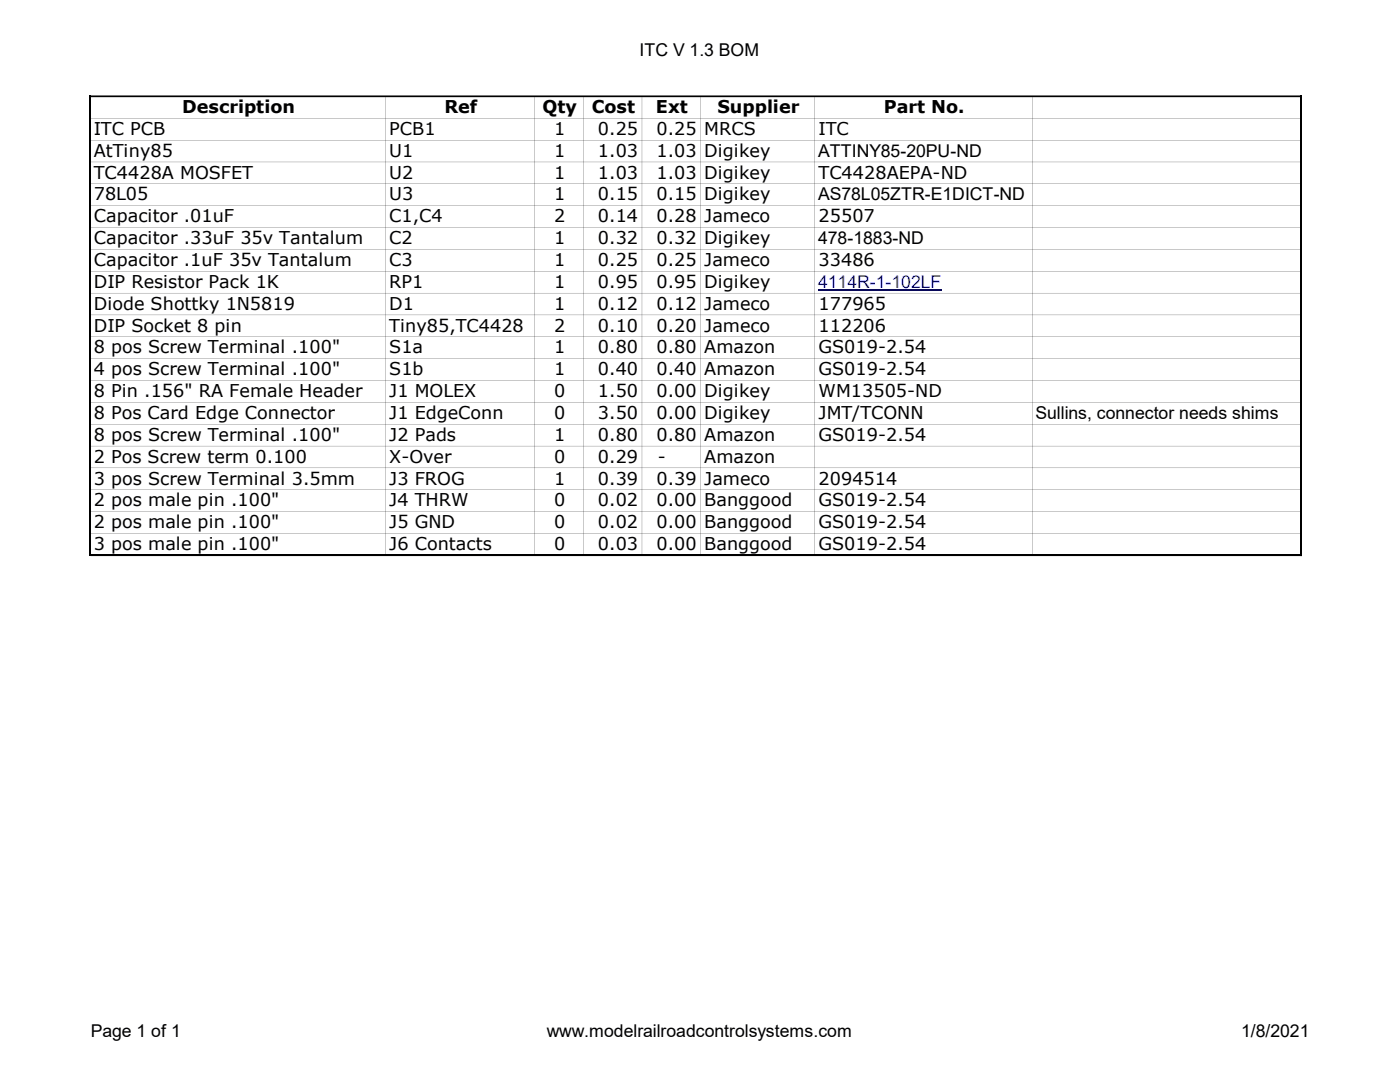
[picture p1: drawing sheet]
<svg xmlns="http://www.w3.org/2000/svg" width="279mm" height="216mm" viewBox="0 0 279 216" stroke-linecap="round" stroke-linejoin="round" font-family="sans-serif">
<defs><g id="words">
<g font-size="3.5">
<text x="127.6" y="11.2">ITC V 1.3 BOM</text>
<text x="36.4" y="22.6">Description</text>
<text x="88.7" y="22.6">Ref</text>
<text x="108.2" y="22.6">Qty</text>
<text x="118.1" y="22.6">Cost</text>
<text x="130.9" y="22.6">Ext</text>
<text x="143.2" y="22.6">Supplier</text>
<text x="176.4" y="22.6">Part No.</text>
<text x="18.7" y="26.9">ITC PCB</text>
<text x="77.7" y="26.9">PCB1</text>
<text x="110.6" y="26.9">1</text>
<text x="119.3" y="26.9">0.25</text>
<text x="131" y="26.9">0.25</text>
<text x="140.5" y="26.9">MRCS</text>
<text x="163.4" y="26.9">ITC</text>
<text x="18.7" y="31.3">AtTiny85</text>
<text x="18.7" y="35.6">TC4428A MOSFET</text>
<text x="77.7" y="31.3">U1</text>
<text x="77.7" y="35.6">U2</text>
<text x="110.6" y="31.3">1</text>
<text x="110.6" y="35.6">1</text>
<text x="119.3" y="31.3">1.03</text>
<text x="119.3" y="35.6">1.03</text>
<text x="131" y="31.3">1.03</text>
<text x="131" y="35.6">1.03</text>
<text x="140.5" y="31.3">Digikey</text>
<text x="140.5" y="35.6">Digikey</text>
<text x="163.3" y="31.3">ATTINY85-20PU-ND</text>
<text x="163.4" y="35.6">TC4428AEPA-ND</text>
<text x="18.7" y="40">78L05</text>
<text x="77.7" y="40">U3</text>
<text x="110.6" y="40">1</text>
<text x="119.3" y="40">0.15</text>
<text x="131" y="40">0.15</text>
<text x="140.5" y="40">Digikey</text>
<text x="163.3" y="40">AS78L05ZTR-E1DICT-ND</text>
<text x="18.7" y="44.4">Capacitor .01uF</text>
<text x="77.7" y="44.4">C1,C4</text>
<text x="110.6" y="44.4">2</text>
<text x="119.3" y="44.4">0.14</text>
<text x="131" y="44.4">0.28</text>
<text x="140.5" y="44.4">Jameco</text>
<text x="163.4" y="44.4">25507</text>
<text x="18.7" y="48.7">Capacitor .33uF 35v Tantalum</text>
<text x="18.7" y="53.1">Capacitor .1uF 35v Tantalum</text>
<text x="77.7" y="48.7">C2</text>
<text x="77.7" y="53.1">C3</text>
<text x="110.6" y="48.7">1</text>
<text x="110.6" y="53.1">1</text>
<text x="119.3" y="48.7">0.32</text>
<text x="119.3" y="53.1">0.25</text>
<text x="131" y="48.7">0.32</text>
<text x="131" y="53.1">0.25</text>
<text x="140.5" y="48.7">Digikey</text>
<text x="140.5" y="53.1">Jameco</text>
<text x="163.3" y="48.7">478-1883-ND</text>
<text x="163.4" y="53.1">33486</text>
<text x="18.7" y="57.4">DIP Resistor Pack 1K</text>
<text x="77.7" y="57.4">RP1</text>
<text x="110.6" y="57.4">1</text>
<text x="119.3" y="57.4">0.95</text>
<text x="131" y="57.4">0.95</text>
<text x="140.5" y="57.4">Digikey</text>
<text x="18.7" y="61.8">Diode Shottky 1N5819</text>
<text x="77.7" y="61.8">D1</text>
<text x="110.6" y="61.8">1</text>
<text x="119.3" y="61.8">0.12</text>
<text x="131" y="61.8">0.12</text>
<text x="140.5" y="61.8">Jameco</text>
<text x="163.4" y="61.8">177965</text>
<text x="18.7" y="66.2">DIP Socket 8 pin</text>
<text x="18.7" y="70.5">8 pos Screw Terminal .100&quot;</text>
<text x="77.7" y="66.2">Tiny85,TC4428</text>
<text x="77.7" y="70.5">S1a</text>
<text x="110.6" y="66.2">2</text>
<text x="110.6" y="70.5">1</text>
<text x="119.3" y="66.2">0.10</text>
<text x="119.3" y="70.5">0.80</text>
<text x="131" y="66.2">0.20</text>
<text x="131" y="70.5">0.80</text>
<text x="140.5" y="66.2">Jameco</text>
<text x="140.5" y="70.5">Amazon</text>
<text x="163.4" y="66.2">112206</text>
<text x="163.4" y="70.5">GS019-2.54</text>
<text x="18.7" y="74.9">4 pos Screw Terminal .100&quot;</text>
<text x="77.7" y="74.9">S1b</text>
<text x="110.6" y="74.9">1</text>
<text x="119.3" y="74.9">0.40</text>
<text x="131" y="74.9">0.40</text>
<text x="140.5" y="74.9">Amazon</text>
<text x="163.4" y="74.9">GS019-2.54</text>
<text x="18.7" y="79.2">8 Pin .156&quot; RA Female Header</text>
<text x="18.7" y="83.6">8 Pos Card Edge Connector</text>
<text x="77.7" y="79.2">J1 MOLEX</text>
<text x="77.7" y="83.6">J1 EdgeConn</text>
<text x="110.6" y="79.2">0</text>
<text x="110.6" y="83.6">0</text>
<text x="119.3" y="79.2">1.50</text>
<text x="119.3" y="83.6">3.50</text>
<text x="131" y="79.2">0.00</text>
<text x="131" y="83.6">0.00</text>
<text x="140.5" y="79.2">Digikey</text>
<text x="140.5" y="83.6">Digikey</text>
<text x="163.4" y="79.2">WM13505-ND</text>
<text x="163.4" y="83.6">JMT/TCONN</text>
<text x="206.7" y="83.6">Sullins, connector needs shims</text>
<text x="18.7" y="88">8 pos Screw Terminal .100&quot;</text>
<text x="77.7" y="88">J2 Pads</text>
<text x="110.6" y="88">1</text>
<text x="119.3" y="88">0.80</text>
<text x="131" y="88">0.80</text>
<text x="140.5" y="88">Amazon</text>
<text x="163.4" y="88">GS019-2.54</text>
<text x="18.7" y="92.3">2 Pos Screw term 0.100</text>
<text x="77.7" y="92.3">X-Over</text>
<text x="110.6" y="92.3">0</text>
<text x="119.3" y="92.3">0.29</text>
<text x="131.3" y="92.3">-</text>
<text x="140.5" y="92.3">Amazon</text>
<text x="18.7" y="96.7">3 pos Screw Terminal 3.5mm</text>
<text x="18.7" y="101">2 pos male pin .100&quot;</text>
<text x="77.7" y="96.7">J3 FROG</text>
<text x="77.7" y="101">J4 THRW</text>
<text x="110.6" y="96.7">1</text>
<text x="110.6" y="101">0</text>
<text x="119.3" y="96.7">0.39</text>
<text x="119.3" y="101">0.02</text>
<text x="131" y="96.7">0.39</text>
<text x="131" y="101">0.00</text>
<text x="140.5" y="96.7">Jameco</text>
<text x="140.5" y="101">Banggood</text>
<text x="163.4" y="96.7">2094514</text>
<text x="163.4" y="101">GS019-2.54</text>
<text x="18.7" y="105.4">2 pos male pin .100&quot;</text>
<text x="77.7" y="105.4">J5 GND</text>
<text x="110.6" y="105.4">0</text>
<text x="119.3" y="105.4">0.02</text>
<text x="131" y="105.4">0.00</text>
<text x="140.5" y="105.4">Banggood</text>
<text x="163.4" y="105.4">GS019-2.54</text>
<text x="18.7" y="109.8">3 pos male pin .100&quot;</text>
<text x="77.7" y="109.8">J6 Contacts</text>
<text x="110.6" y="109.8">0</text>
<text x="119.3" y="109.8">0.03</text>
<text x="131" y="109.8">0.00</text>
<text x="140.5" y="109.8">Banggood</text>
<text x="163.4" y="109.8">GS019-2.54</text>
<text x="18.1" y="206.8">Page 1 of 1</text>
<text x="109.1" y="206.8">www.modelrailroadcontrolsystems.com</text>
<text x="247.7" y="206.8">1/8/2021</text>
</g>
<text font-size="3.5" fill="#00f" x="163.3" y="57.4">4114R-1-102LF</text>
</g></defs>
<path d="M163.3 58h24.6" fill="none" stroke="#00f" stroke-width=".25"/>
<g fill="#000">
<path d="M76.9 19.4l.1 91.2zM106.7 19.4v91.2zM116.4 19.4l.1 91.2zM128.1 19.4v91.2zM139.8 19.4v91.2zM162.6 19.4v91.2zM206 19.4v91.2zM259.5 19.4h.3v91.6h-.3z" fill-rule="evenodd"/>
<path d="M18.1 23.6h241.4zM18.1 27.9l241.4 .1zM18.1 32.3h241.4zM18.1 36.7h241.4zM18.1 41l241.4 .1zM18.1 45.4h241.4zM18.1 49.7l241.4 .1zM18.1 54.1h241.4zM18.1 58.5h241.4zM18.1 62.8l241.4 .1zM18.1 67.2h241.4zM18.1 71.5l241.4 .1zM18.1 75.9h241.4zM18.1 80.3h241.4zM18.1 84.6l241.4 .1zM18.1 89h241.4zM18.1 93.3l241.4 .1zM18.1 97.7h241.4zM18.1 102.1h241.4zM18.1 106.4l241.4 .1zM18.1 110.6h241.7v.4h-241.7zM17.8 19h242v.4h-242z" fill-rule="evenodd"/>
</g>
<path d="M17.9 19v92M259.7 19v92M17.8 110.8h242" fill="none" stroke="#000" stroke-width=".34"/>
<use href="#words"/>
</svg>
